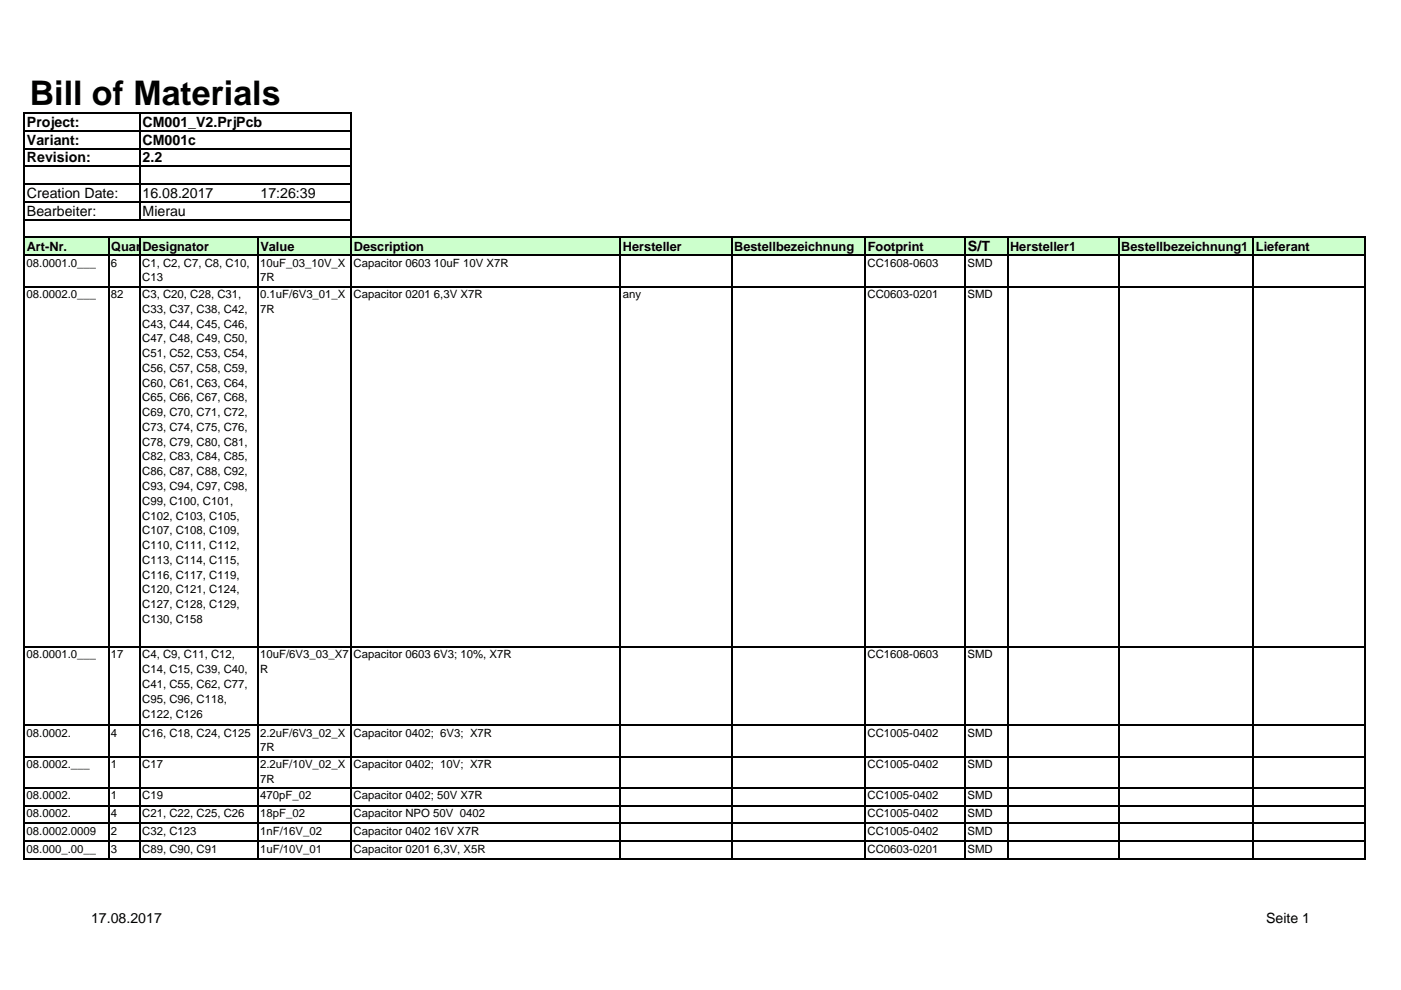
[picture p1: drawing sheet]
<svg xmlns="http://www.w3.org/2000/svg" width="297mm" height="210mm" viewBox="0 0 297 210" stroke-linecap="round" stroke-linejoin="round" font-family="sans-serif">
<defs><g id="words">
<text font-size="7.2" x="6.3" y="22.3">Bill of Materials</text>
<g font-size="3">
<text x="5.7" y="26.9">Project:</text>
<text x="30.2" y="26.9">CM001_V2.PrjPcb</text>
<text x="5.7" y="30.6">Variant:</text>
<text x="5.7" y="34.4">Revision:</text>
<text x="30.2" y="30.6">CM001c</text>
<text x="30.2" y="34.4">2.2</text>
<text x="5.7" y="42">Creation Date:</text>
<text x="30.2" y="42">16.08.2017</text>
<text x="55.2" y="42">17:26:39</text>
<text x="5.7" y="45.7">Bearbeiter:</text>
<text x="30.2" y="45.7">Mierau</text>
<text x="205.2" y="53.3">S/T</text>
<text x="19.3" y="195.7">17.08.2017</text>
<text x="268.4" y="195.7">Seite 1</text>
</g>
<g font-size="2.7">
<text x="5.7" y="53.2">Art-Nr.</text>
<text x="23.6" y="53.2">Quan</text>
<text x="30.2" y="53.2">Designator</text>
<text x="55.2" y="53.2">Value</text>
<text x="75" y="53.2">Description</text>
<text x="132.1" y="53.2">Hersteller</text>
<text x="155.7" y="53.2">Bestellbezeichnung</text>
<text x="184" y="53.2">Footprint</text>
<text x="214.2" y="53.2">Hersteller1</text>
<text x="237.7" y="53.2">Bestellbezeichnung1 Lieferant</text>
</g>
<g font-size="2.4">
<text x="5.6" y="56.6">08.0001.0___</text>
<text x="23.5" y="56.6">6</text>
<text x="30.1" y="56.6">C1, C2, C7, C8, C10,</text>
<text x="30.1" y="59.7">C13</text>
<text x="55.2" y="56.6">10uF_03_10V_X</text>
<text x="55.2" y="59.7">7R</text>
<text x="75" y="56.6">Capacitor 0603 10uF 10V X7R</text>
<text x="183.9" y="56.6">CC1608-0603</text>
<text x="205.1" y="56.6">SMD</text>
<text x="5.6" y="63.2">08.0002.0___</text>
<text x="23.5" y="63.2">82</text>
<text x="30.1" y="63.2">C3, C20, C28, C31,</text>
<text x="55.2" y="63.2">0.1uF/6V3_01_X</text>
<text x="75" y="63.2">Capacitor 0201 6,3V X7R</text>
<text x="132" y="63.2">any</text>
<text x="183.9" y="63.2">CC0603-0201</text>
<text x="205.1" y="63.2">SMD</text>
<text x="30.1" y="66.3">C33, C37, C38, C42,</text>
<text x="30.1" y="69.5">C43, C44, C45, C46,</text>
<text x="55.2" y="66.3">7R</text>
<text x="30.1" y="72.6">C47, C48, C49, C50,</text>
<text x="30.1" y="75.7">C51, C52, C53, C54,</text>
<text x="30.1" y="78.9">C56, C57, C58, C59,</text>
<text x="30.1" y="82">C60, C61, C63, C64,</text>
<text x="30.1" y="85.1">C65, C66, C67, C68,</text>
<text x="30.1" y="88.3">C69, C70, C71, C72,</text>
<text x="30.1" y="91.4">C73, C74, C75, C76,</text>
<text x="30.1" y="94.5">C78, C79, C80, C81,</text>
<text x="30.1" y="97.7">C82, C83, C84, C85,</text>
<text x="30.1" y="100.8">C86, C87, C88, C92,</text>
<text x="30.1" y="103.9">C93, C94, C97, C98,</text>
<text x="30.1" y="107.1">C99, C100, C101,</text>
<text x="30.1" y="110.2">C102, C103, C105,</text>
<text x="30.1" y="113.3">C107, C108, C109,</text>
<text x="30.1" y="116.5">C110, C111, C112,</text>
<text x="30.1" y="119.6">C113, C114, C115,</text>
<text x="30.1" y="122.7">C116, C117, C119,</text>
<text x="30.1" y="125.9">C120, C121, C124,</text>
<text x="30.1" y="129">C127, C128, C129,</text>
<text x="30.1" y="132.1">C130, C158</text>
<text x="5.6" y="139.7">08.0001.0___</text>
<text x="23.5" y="139.7">17</text>
<text x="30.1" y="139.7">C4, C9, C11, C12,</text>
<text x="30.1" y="142.8">C14, C15, C39, C40,</text>
<text x="55.2" y="139.7">10uF/6V3_03_X7</text>
<text x="55.2" y="142.8">R</text>
<text x="75" y="139.7">Capacitor 0603 6V3; 10%, X7R</text>
<text x="183.9" y="139.7">CC1608-0603</text>
<text x="205.1" y="139.7">SMD</text>
<text x="30.1" y="145.9">C41, C55, C62, C77,</text>
<text x="30.1" y="149.1">C95, C96, C118,</text>
<text x="30.1" y="152.2">C122, C126</text>
<text x="5.6" y="156.2">08.0002.</text>
<text x="23.5" y="156.2">4</text>
<text x="30.1" y="156.2">C16, C18, C24, C125</text>
<text x="55.2" y="156.2">2.2uF/6V3_02_X</text>
<text x="55.2" y="159.4">7R</text>
<text x="75" y="156.2">Capacitor 0402; 6V3; X7R</text>
<text x="183.9" y="156.2">CC1005-0402</text>
<text x="205.1" y="156.2">SMD</text>
<text x="5.6" y="162.9">08.0002.___</text>
<text x="23.5" y="162.9">1</text>
<text x="30.1" y="162.9">C17</text>
<text x="55.2" y="162.9">2.2uF/10V_02_X</text>
<text x="55.2" y="166">7R</text>
<text x="75" y="162.9">Capacitor 0402; 10V; X7R</text>
<text x="183.9" y="162.9">CC1005-0402</text>
<text x="205.1" y="162.9">SMD</text>
<text x="5.6" y="169.5">08.0002.</text>
<text x="5.6" y="173.3">08.0002.</text>
<text x="23.5" y="169.5">1</text>
<text x="23.5" y="173.3">4</text>
<text x="30.1" y="169.5">C19</text>
<text x="30.1" y="173.3">C21, C22, C25, C26</text>
<text x="55.2" y="173.3">18pF_02</text>
<text x="55.2" y="169.5">470pF_02</text>
<text x="75" y="173.3">Capacitor NPO 50V 0402</text>
<text x="75" y="169.5">Capacitor 0402; 50V X7R</text>
<text x="183.9" y="169.5">CC1005-0402</text>
<text x="183.9" y="173.3">CC1005-0402</text>
<text x="205.1" y="169.5">SMD</text>
<text x="205.1" y="173.3">SMD</text>
<text x="5.6" y="177.1">08.0002.0009</text>
<text x="23.5" y="177.1">2</text>
<text x="30.1" y="177.1">C32, C123</text>
<text x="55.2" y="177.1">1nF/16V_02</text>
<text x="75" y="177.1">Capacitor 0402 16V X7R</text>
<text x="183.9" y="177.1">CC1005-0402</text>
<text x="205.1" y="177.1">SMD</text>
<text x="5.6" y="180.8">08.000_.00__</text>
<text x="23.5" y="180.8">3</text>
<text x="30.1" y="180.8">C89, C90, C91</text>
<text x="55.2" y="180.8">1uF/10V_01</text>
<text x="75" y="180.8">Capacitor 0201 6,3V, X5R</text>
<text x="183.9" y="180.8">CC0603-0201</text>
<text x="205.1" y="180.8">SMD</text>
</g>
</g></defs>
<path d="M5.1 50.3h284.2v3.8h-284.2z" fill="#cfc"/>
<g fill="none" stroke="#000" stroke-width=".3">
<path d="M5.1 23.8v158.5M5.3 24h69.3M5.3 27.7h69.3M5.3 31.5h69.3M5.3 35.3h69.3M5.3 39.1h69.3M29.7 24.1v22.6M74.5 24.1v158.2M5.3 42.8h69.3M5.3 46.6h69.3M5.3 50.4h284.2M5.3 54.1h284.2"/>
<path d="M23 50.5v131.8M29.7 50.5v131.8M54.7 50.5v131.8M131.5 50.5v131.8M155.1 50.5v131.8M183.4 50.5v131.8M204.7 50.5v131.8M213.6 50.5v131.8M237.2 50.5v131.8M265.7 50.5v131.8M289.3 50.5v131.8M5.3 60.8h284.2"/>
<path d="M5.3 137.2h284.2M5.3 153.8h284.2M5.3 160.5h284.2M5.3 167.1h284.2M5.3 170.9h284.2M5.3 174.6h284.2M5.3 178.4h284.2M5.3 182.2h284.2"/>
</g>
<use href="#words"/>
</svg>
